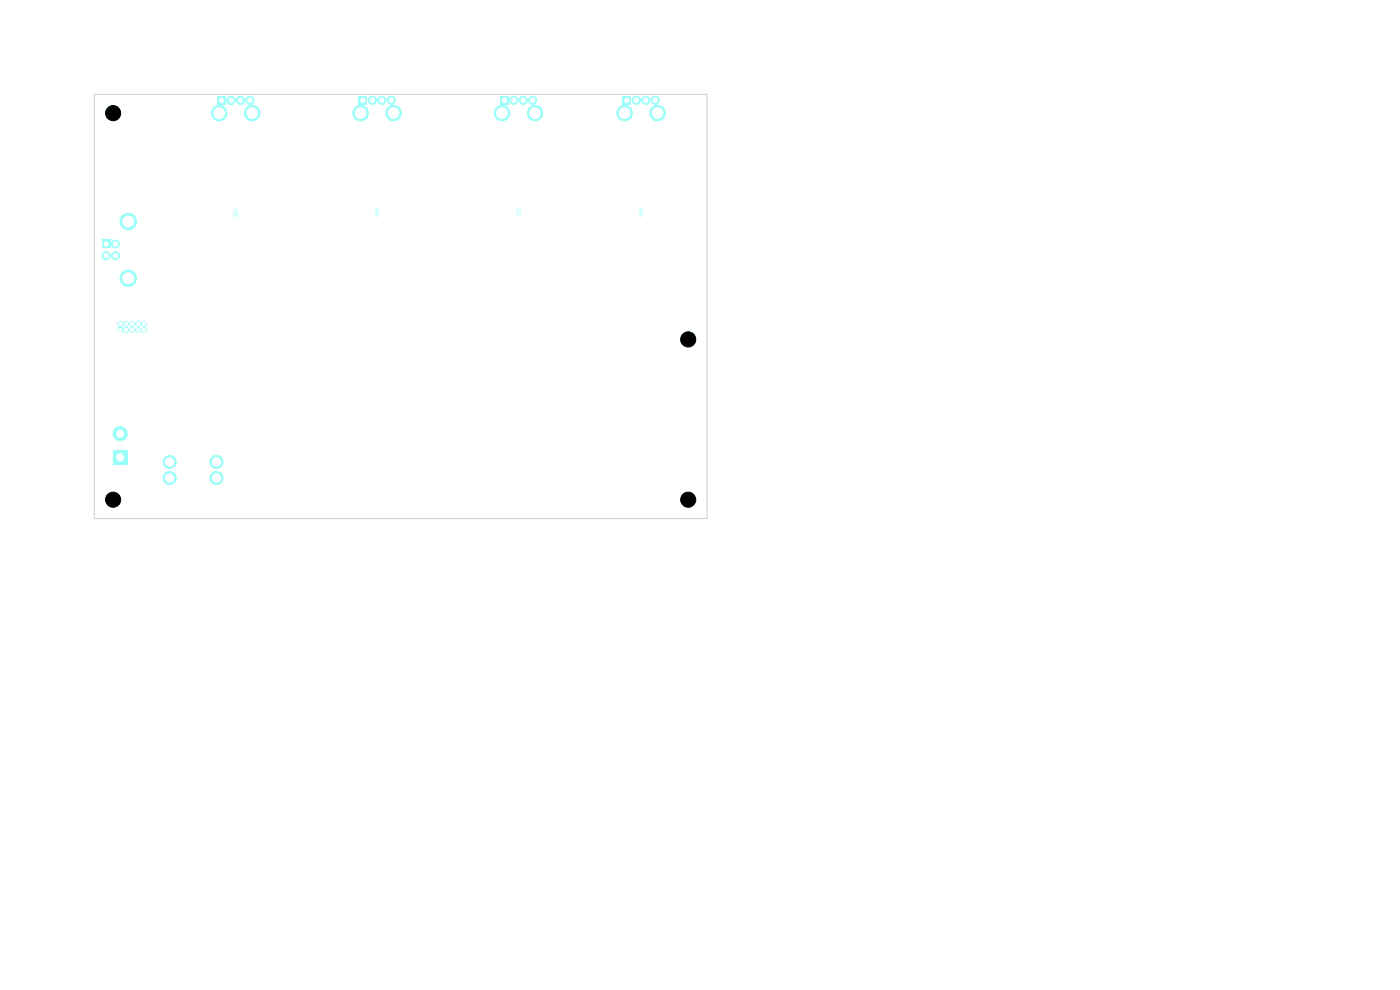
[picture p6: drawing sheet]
<svg xmlns="http://www.w3.org/2000/svg" width="297mm" height="210mm" viewBox="0 0 297 210" stroke-linecap="round" stroke-linejoin="round" font-family="sans-serif">
<g fill="#9afff8" stroke="#9afff8" stroke-width=".21">
<circle cx="79.7" cy="44.5" r=".12"/>
<circle cx="79.8" cy="44.9" r=".13"/>
<circle cx="79.7" cy="45.4" r=".13"/>
<circle cx="79.7" cy="45.9" r=".12"/>
<circle cx="80.2" cy="44.5" r=".12"/>
<circle cx="80.3" cy="44.9" r=".13"/>
<circle cx="80.3" cy="45.4" r=".12"/>
<circle cx="80.2" cy="45.9" r=".12"/>
</g>
<path d="M132.1 20.4h1.8v1.8h-1.8z" fill="#9afff8"/>
<g fill="#9afff8" stroke="#9afff8" stroke-width=".21">
<circle cx="135" cy="21.3" r=".87"/>
<circle cx="137" cy="21.3" r=".87"/>
<circle cx="139" cy="21.3" r=".87"/>
<circle cx="132.5" cy="24" r="1.65"/>
<circle cx="139.5" cy="24" r="1.65"/>
<circle cx="146" cy="106" r="1.6"/>
</g>
<path d="M25 69.5h1v1h-1z" fill="#9afff8"/>
<g fill="#9afff8" stroke="#9afff8" stroke-width=".21">
<circle cx="25.5" cy="68.7" r=".5"/>
<circle cx="26.8" cy="70" r=".5"/>
<circle cx="26.8" cy="68.7" r=".5"/>
<circle cx="28" cy="70" r=".5"/>
<circle cx="28" cy="68.7" r=".5"/>
<circle cx="29.3" cy="70" r=".5"/>
<circle cx="29.3" cy="68.7" r=".5"/>
<circle cx="30.6" cy="70" r=".5"/>
<circle cx="30.6" cy="68.7" r=".5"/>
<circle cx="24" cy="24" r="1.6"/>
</g>
<path d="M76.1 20.4h1.8v1.8h-1.8z" fill="#9afff8"/>
<g fill="#9afff8" stroke="#9afff8" stroke-width=".21">
<circle cx="79" cy="21.3" r=".87"/>
<circle cx="81" cy="21.3" r=".87"/>
<circle cx="83" cy="21.3" r=".87"/>
<circle cx="76.5" cy="24" r="1.65"/>
<circle cx="83.5" cy="24" r="1.65"/>
<circle cx="36" cy="98" r="1.39"/>
<circle cx="36" cy="101.4" r="1.39"/>
<circle cx="45.9" cy="98" r="1.39"/>
<circle cx="45.9" cy="101.4" r="1.39"/>
</g>
<path d="M106.1 20.4h1.8v1.8h-1.8z" fill="#9afff8"/>
<g fill="#9afff8" stroke="#9afff8" stroke-width=".21">
<circle cx="109" cy="21.3" r=".87"/>
<circle cx="111" cy="21.3" r=".87"/>
<circle cx="113" cy="21.3" r=".87"/>
<circle cx="106.5" cy="24" r="1.65"/>
<circle cx="113.5" cy="24" r="1.65"/>
<circle cx="135.8" cy="44.5" r=".12"/>
<circle cx="135.8" cy="44.9" r=".13"/>
<circle cx="135.8" cy="45.4" r=".12"/>
<circle cx="135.8" cy="45.9" r=".12"/>
<circle cx="136.2" cy="44.5" r=".12"/>
<circle cx="136.2" cy="44.9" r=".13"/>
<circle cx="136.2" cy="45.4" r=".12"/>
<circle cx="136.2" cy="45.9" r=".12"/>
</g>
<path d="M46.1 20.4h1.8v1.8h-1.8z" fill="#9afff8"/>
<g fill="#9afff8" stroke="#9afff8" stroke-width=".21">
<circle cx="49" cy="21.3" r=".87"/>
<circle cx="51" cy="21.3" r=".87"/>
<circle cx="53" cy="21.3" r=".87"/>
<circle cx="46.5" cy="24" r="1.65"/>
<circle cx="53.5" cy="24" r="1.65"/>
<circle cx="49.7" cy="44.5" r=".12"/>
<circle cx="49.8" cy="44.9" r=".13"/>
<circle cx="49.7" cy="45.4" r=".12"/>
<circle cx="49.7" cy="45.9" r=".12"/>
<circle cx="50.3" cy="44.5" r=".12"/>
<circle cx="50.3" cy="44.9" r=".13"/>
<circle cx="50.3" cy="45.4" r=".12"/>
<circle cx="50.3" cy="45.9" r=".12"/>
<circle cx="146" cy="72" r="1.6"/>
</g>
<path d="M24 95.5h3v3h-3z" fill="#9afff8"/>
<circle cx="25.5" cy="92" r="1.5" fill="#9afff8" stroke="#9afff8" stroke-width=".21"/>
<path d="M21.6 50.9h1.7v1.7h-1.7z" fill="#9afff8"/>
<g fill="#9afff8" stroke="#9afff8" stroke-width=".21">
<circle cx="22.5" cy="54.2" r=".85"/>
<circle cx="24.5" cy="54.2" r=".85"/>
<circle cx="24.5" cy="51.7" r=".85"/>
<circle cx="27.2" cy="59" r="1.75"/>
<circle cx="27.2" cy="47" r="1.75"/>
<circle cx="109.7" cy="44.5" r=".13"/>
<circle cx="109.7" cy="44.9" r=".13"/>
<circle cx="109.7" cy="45.4" r=".13"/>
<circle cx="109.7" cy="45.9" r=".13"/>
<circle cx="110.2" cy="44.5" r=".12"/>
<circle cx="110.3" cy="44.9" r=".13"/>
<circle cx="110.2" cy="45.4" r=".12"/>
<circle cx="110.2" cy="45.9" r=".12"/>
<circle cx="24" cy="106" r="1.6"/>
</g>
<path d="M20 20h130v90h-130z" fill="none" stroke="#d0d2cd" stroke-width=".21"/>
<g fill="#fff" stroke="#fff" stroke-width=".21">
<circle cx="79.7" cy="44.5" r=".07"/>
<circle cx="79.7" cy="44.9" r=".08"/>
<circle cx="79.7" cy="45.4" r=".07"/>
<circle cx="79.7" cy="45.9" r=".07"/>
<circle cx="80.3" cy="44.5" r=".07"/>
<circle cx="80.3" cy="44.9" r=".07"/>
<circle cx="80.3" cy="45.4" r=".07"/>
<circle cx="80.3" cy="45.9" r=".07"/>
<circle cx="133" cy="21.3" r=".46"/>
<circle cx="135" cy="21.3" r=".46"/>
<circle cx="137" cy="21.3" r=".46"/>
<circle cx="139" cy="21.3" r=".46"/>
<circle cx="132.5" cy="24" r="1.13"/>
<circle cx="139.5" cy="24" r="1.13"/>
<circle cx="25.5" cy="70" r=".32"/>
<circle cx="25.5" cy="68.7" r=".32"/>
<circle cx="26.8" cy="70" r=".33"/>
<circle cx="26.8" cy="68.7" r=".33"/>
<circle cx="28" cy="70" r=".33"/>
<circle cx="28" cy="68.7" r=".33"/>
<circle cx="29.3" cy="70" r=".33"/>
<circle cx="29.3" cy="68.7" r=".33"/>
<circle cx="30.6" cy="70" r=".33"/>
<circle cx="30.6" cy="68.7" r=".33"/>
<circle cx="77" cy="21.3" r=".46"/>
<circle cx="79" cy="21.3" r=".46"/>
<circle cx="81" cy="21.3" r=".46"/>
<circle cx="83" cy="21.3" r=".46"/>
<circle cx="76.5" cy="24" r="1.13"/>
<circle cx="83.5" cy="24" r="1.13"/>
<circle cx="36" cy="98" r=".89"/>
<circle cx="36" cy="101.4" r=".89"/>
<circle cx="45.9" cy="98" r=".89"/>
<circle cx="45.9" cy="101.4" r=".89"/>
<circle cx="107" cy="21.3" r=".46"/>
<circle cx="109" cy="21.3" r=".46"/>
<circle cx="111" cy="21.3" r=".46"/>
<circle cx="113" cy="21.3" r=".46"/>
<circle cx="106.5" cy="24" r="1.13"/>
<circle cx="113.5" cy="24" r="1.13"/>
<circle cx="135.8" cy="44.5" r=".07"/>
<circle cx="135.8" cy="44.9" r=".07"/>
<circle cx="135.8" cy="45.4" r=".07"/>
<circle cx="135.8" cy="45.9" r=".07"/>
<circle cx="136.2" cy="44.5" r=".07"/>
<circle cx="136.3" cy="44.9" r=".08"/>
<circle cx="136.2" cy="45.4" r=".07"/>
<circle cx="136.2" cy="45.9" r=".07"/>
<circle cx="47" cy="21.3" r=".46"/>
<circle cx="49" cy="21.3" r=".46"/>
<circle cx="51" cy="21.3" r=".46"/>
<circle cx="53" cy="21.3" r=".46"/>
<circle cx="46.5" cy="24" r="1.13"/>
<circle cx="53.5" cy="24" r="1.13"/>
<circle cx="49.7" cy="44.5" r=".07"/>
<circle cx="49.8" cy="44.9" r=".07"/>
<circle cx="49.7" cy="45.4" r=".07"/>
<circle cx="49.7" cy="45.9" r=".07"/>
<circle cx="50.2" cy="44.5" r=".08"/>
<circle cx="50.2" cy="45" r=".08"/>
<circle cx="50.2" cy="45.4" r=".08"/>
<circle cx="50.2" cy="45.9" r=".08"/>
<circle cx="25.5" cy="97" r=".75"/>
<circle cx="25.5" cy="92" r=".75"/>
<circle cx="22.5" cy="51.7" r=".46"/>
<circle cx="22.5" cy="54.3" r=".46"/>
<circle cx="24.5" cy="54.3" r=".46"/>
<circle cx="24.5" cy="51.7" r=".46"/>
<circle cx="27.2" cy="59" r="1.15"/>
<circle cx="27.2" cy="47" r="1.15"/>
<circle cx="109.7" cy="44.5" r=".08"/>
<circle cx="109.7" cy="45" r=".08"/>
<circle cx="109.7" cy="45.4" r=".08"/>
<circle cx="109.7" cy="45.9" r=".08"/>
<circle cx="110.2" cy="44.5" r=".07"/>
<circle cx="110.3" cy="44.9" r=".07"/>
<circle cx="110.2" cy="45.4" r=".07"/>
<circle cx="110.2" cy="45.9" r=".07"/>
</g>
<g fill="#000" stroke="#000" stroke-width=".21">
<circle cx="24" cy="24" r="1.6"/>
<circle cx="146" cy="72" r="1.6"/>
<circle cx="24" cy="106" r="1.6"/>
<circle cx="146" cy="106" r="1.6"/>
</g>
</svg>
